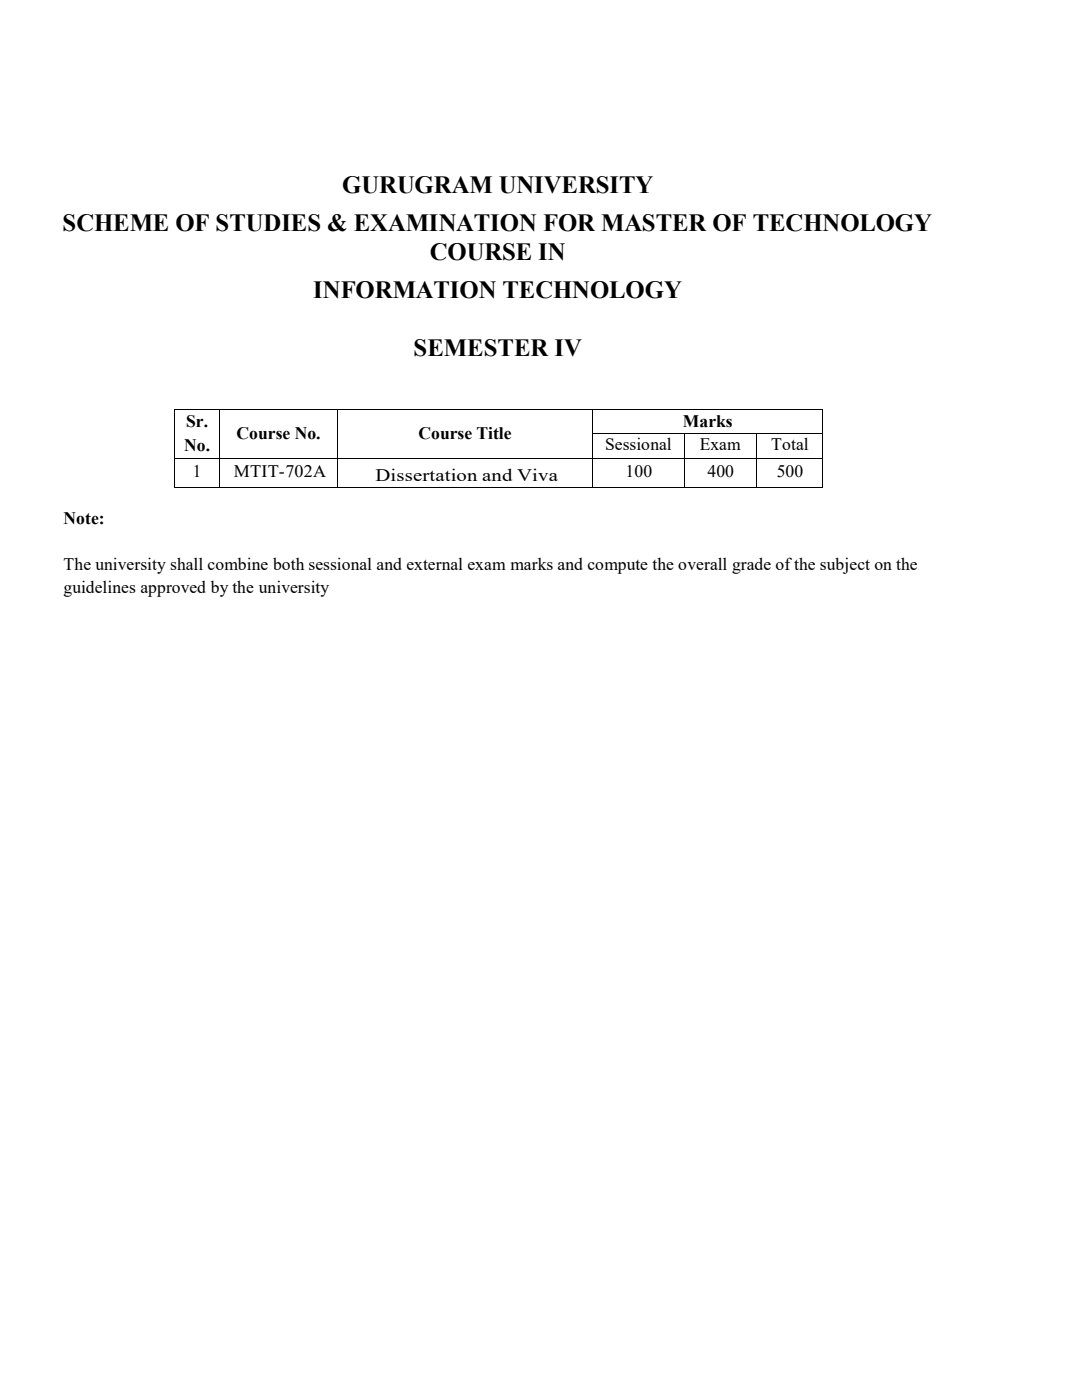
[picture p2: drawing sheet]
<svg xmlns="http://www.w3.org/2000/svg" width="216mm" height="279mm" viewBox="0 0 216 279" stroke-linecap="round" stroke-linejoin="round" font-family="sans-serif">
<defs><g id="words">
<g font-size="4.9">
<text x="68.3" y="38.6">GURUGRAM UNIVERSITY</text>
<text x="12.5" y="46.1">SCHEME OF STUDIES &amp; EXAMINATION FOR MASTER OF TECHNOLOGY</text>
<text x="85.7" y="52">COURSE IN</text>
<text x="62.5" y="59.4">INFORMATION TECHNOLOGY</text>
<text x="82.5" y="71">SEMESTER IV</text>
</g>
<g font-size="3.5">
<text x="36.8" y="89.9">No.</text>
<text x="37.1" y="85.2">Sr.</text>
<text x="47.2" y="87.5">Course No.</text>
<text x="83.5" y="87.5">Course Title</text>
<text x="120.8" y="89.9">Sessional</text>
<text x="136.3" y="85.1">Marks</text>
<text x="139.6" y="89.9">Exam</text>
<text x="153.9" y="89.9">Total</text>
<text x="38.4" y="95.1">1</text>
<text x="46.7" y="95.1">MTIT-702A</text>
<text x="124.8" y="95.1">100</text>
<text x="141.2" y="95.1">400</text>
<text x="155" y="95.1">500</text>
<text x="74.9" y="96">Dissertation and Viva</text>
<text x="12.7" y="104.5">Note:</text>
<text x="12.7" y="113.7">The university shall combine both sessional and external exam marks and compute the overall grade of the subject on the</text>
<text x="12.7" y="118.4">guidelines approved by the university</text>
</g>
</g></defs>
<g fill="#000">
<path d="M34.7 81.7h.1v.1h-.1z" fill-rule="evenodd"/>
<path d="M34.7 81.7h.1v.1h-.1z" fill-rule="evenodd"/>
<path d="M34.7 86.5h.1v.2h-.1z" fill-rule="evenodd"/>
<path d="M34.7 91.4h.1v.1h-.1z" fill-rule="evenodd"/>
<path d="M34.7 97.1h.1v.2h-.1z" fill-rule="evenodd"/>
<path d="M34.7 97.1h.1v.2h-.1z" fill-rule="evenodd"/>
<path d="M43.7 81.7h.2v.1h-.2z" fill-rule="evenodd"/>
<path d="M43.7 86.5h.2v.2h-.2z" fill-rule="evenodd"/>
<path d="M43.7 91.4h.2v.1h-.2z" fill-rule="evenodd"/>
<path d="M43.7 97.1h.2v.2h-.2z" fill-rule="evenodd"/>
<path d="M67.3 81.7h.2v.1h-.2z" fill-rule="evenodd"/>
<path d="M67.3 86.5h.2v.2h-.2z" fill-rule="evenodd"/>
<path d="M67.3 91.4h.2v.1h-.2z" fill-rule="evenodd"/>
<path d="M67.3 97.1h.2v.2h-.2z" fill-rule="evenodd"/>
<path d="M118.1 81.7h.2v.1h-.2z" fill-rule="evenodd"/>
<path d="M118.1 86.5h.2v.2h-.2z" fill-rule="evenodd"/>
<path d="M118.1 91.4h.2v.1h-.2z" fill-rule="evenodd"/>
<path d="M118.1 97.1h.2v.2h-.2z" fill-rule="evenodd"/>
<path d="M136.5 86.5h.2v.2h-.2z" fill-rule="evenodd"/>
<path d="M136.5 91.4h.2v.1h-.2z" fill-rule="evenodd"/>
<path d="M136.5 97.1h.2v.2h-.2z" fill-rule="evenodd"/>
<path d="M150.8 86.5h.1v.2h-.1z" fill-rule="evenodd"/>
<path d="M150.8 91.4h.1v.1h-.1z" fill-rule="evenodd"/>
<path d="M150.8 97.1h.1v.2h-.1z" fill-rule="evenodd"/>
<path d="M164.1 81.7h.2v.1h-.2z" fill-rule="evenodd"/>
<path d="M164.1 81.7h.2v.1h-.2z" fill-rule="evenodd"/>
<path d="M164.1 86.5h.2v.2h-.2z" fill-rule="evenodd"/>
<path d="M164.1 91.4h.2v.1h-.2z" fill-rule="evenodd"/>
<path d="M164.1 97.1h.2v.2h-.2z" fill-rule="evenodd"/>
<path d="M164.1 97.1h.2v.2h-.2z" fill-rule="evenodd"/>
</g>
<g fill="none" stroke="#000" stroke-width=".2">
<path d="M34.8 81.8v4.7M34.8 86.7v4.7M34.8 91.5v5.6M34.8 81.8h8.9M34.8 91.5h8.9M34.8 97.2h8.9M43.8 81.8v4.7M43.8 86.7v4.7M43.8 91.5v5.6M43.9 81.8h23.4M43.9 91.5h23.4M43.9 97.2h23.4"/>
<path d="M67.4 81.8v4.7M67.4 86.7v4.7M67.4 91.5v5.6M67.5 81.8h50.6M67.5 91.5h50.6M67.5 97.2h50.6M118.2 81.8v4.7M118.2 86.7v4.7M118.2 91.5v5.6M118.3 81.8h45.8M118.3 86.6h18.2M118.3 91.5h18.2"/>
<path d="M118.3 97.2h18.2M136.6 86.7v4.7M136.6 91.5v5.6M136.7 86.6h14.1M136.7 91.5h14.1M136.7 97.2h14.1M150.9 86.7v4.7M150.9 91.5v5.6M150.9 86.6h13.2M150.9 91.5h13.2M150.9 97.2h13.2M164.2 81.8v4.7"/>
<path d="M164.2 86.7v4.7M164.2 91.5v5.6"/>
</g>
<use href="#words"/>
</svg>
